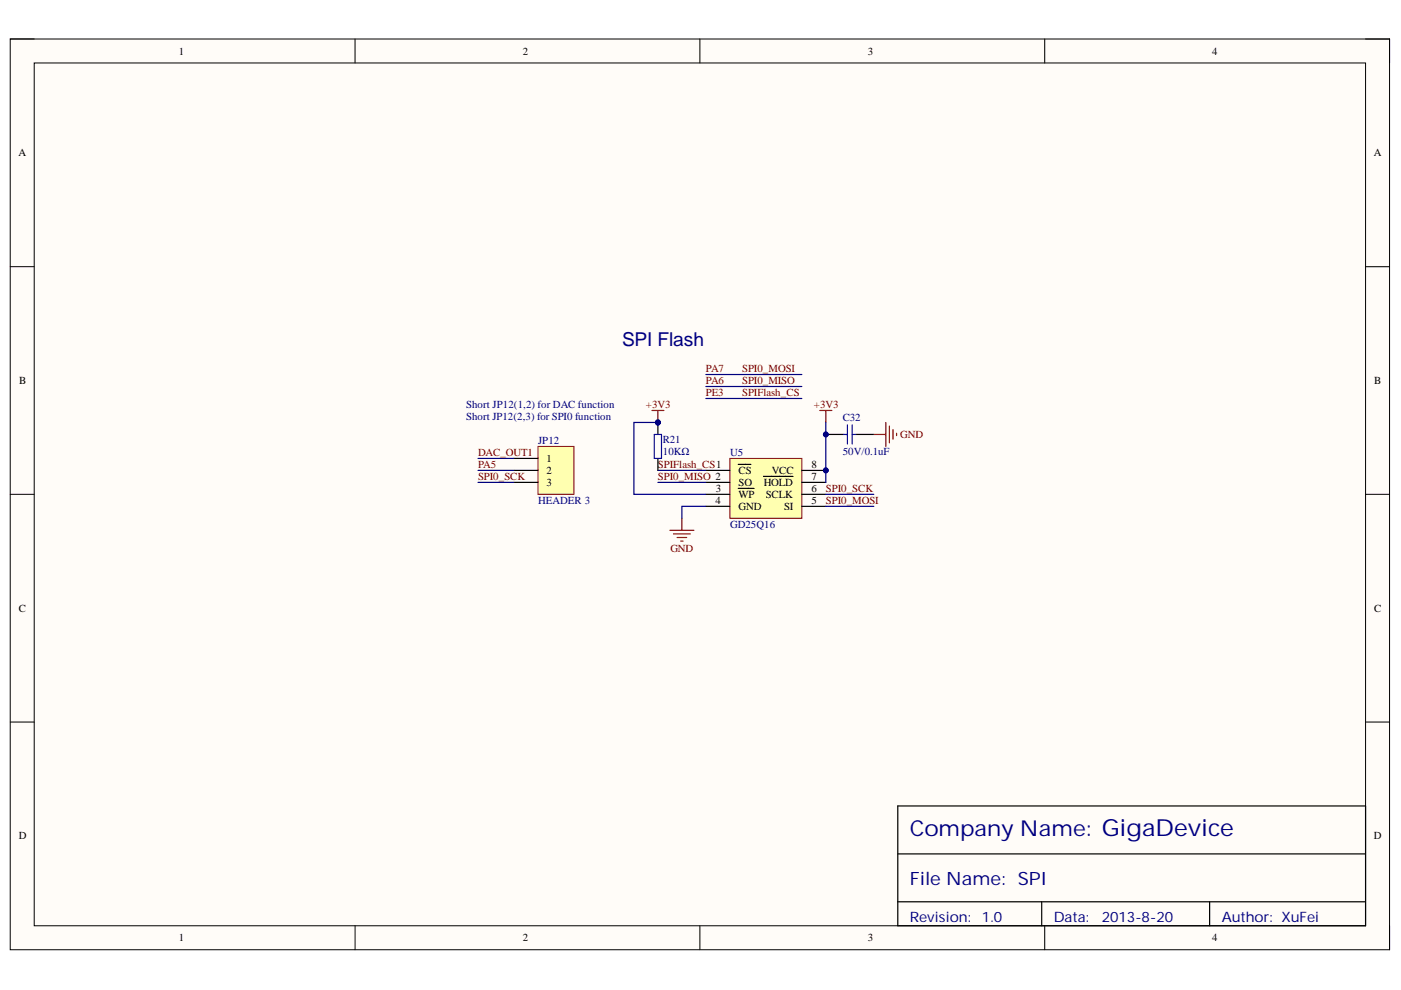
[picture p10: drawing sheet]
<svg xmlns="http://www.w3.org/2000/svg" width="297mm" height="210mm" viewBox="0 0 297 210" stroke-linecap="round" stroke-linejoin="round" font-family="sans-serif">
<defs><g id="words">
<text font-size="4.6" fill="#000080" x="192.9" y="177.3">Company Name: GigaDevice</text>
<text font-size="4.1" fill="#000080" x="131.9" y="73.5">SPI Flash</text>
<text font-size="3.9" fill="#000080" x="192.9" y="187.7">File Name: SPI</text>
<g font-size="3" fill="#000080">
<text x="192.9" y="195.4">Revision:</text>
<text x="208.2" y="195.4">1.0</text>
<text x="223.4" y="195.4">Data:</text>
<text x="233.6" y="195.4">2013-8-20</text>
<text x="259" y="195.4">Author: XuFei</text>
</g>
<g font-size="2.3">
<text x="37.9" y="11.6">1</text>
<text x="110.8" y="11.6">2</text>
<text x="184" y="11.6">3</text>
<text x="257" y="11.6">4</text>
<text x="3.9" y="33.1">A</text>
<text x="291.3" y="33.1">A</text>
<text x="4.1" y="81.4">B</text>
<text x="291.4" y="81.4">B</text>
<text x="115.9" y="98">1</text>
<text x="115.9" y="100.5">2</text>
<text x="156.6" y="100.5">CS</text>
<text x="163.6" y="100.5">VCC</text>
<text x="172.1" y="101.8">7</text>
<text x="172.1" y="99.2">8</text>
<text x="115.9" y="103">3</text>
<text x="151.7" y="106.8">4</text>
<text x="151.8" y="104.3">3</text>
<text x="156.6" y="103">SO</text>
<text x="156.6" y="105.6">WP</text>
<text x="161.9" y="103">HOLD</text>
<text x="162.3" y="105.6">SCLK</text>
<text x="172.1" y="106.8">5</text>
<text x="172.1" y="104.3">6</text>
<text x="156.6" y="108.1">GND</text>
<text x="166.2" y="108.1">SI</text>
<text x="4" y="129.7">C</text>
<text x="291.4" y="129.7">C</text>
<text x="4" y="177.9">D</text>
<text x="291.3" y="177.9">D</text>
<text x="37.9" y="199.6">1</text>
<text x="110.8" y="199.6">2</text>
<text x="184" y="199.6">3</text>
<text x="257" y="199.6">4</text>
</g>
<g font-size="2.3" fill="#800000">
<text x="149.7" y="83.9">PE3</text>
<text x="149.7" y="81.4">PA6</text>
<text x="149.7" y="78.9">PA7</text>
<text x="157.4" y="81.4">SPI0_MISO</text>
<text x="157.4" y="83.9">SPIFlash_CS</text>
<text x="157.4" y="78.9">SPI0_MOSI</text>
<text x="137" y="86.5">+3V3</text>
<text x="172.6" y="86.5">+3V3</text>
<text x="190.9" y="92.9">GND</text>
<text x="101.3" y="101.8">SPI0_SCK</text>
<text x="101.3" y="99.2">PA5</text>
<text x="101.3" y="96.7">DAC_OUT1</text>
<text x="139.5" y="101.8">SPI0_MISO 2</text>
<text x="139.5" y="99.2">SPIFlash_CS1</text>
<text x="175.1" y="104.3">SPI0_SCK</text>
<text x="175.1" y="106.8">SPI0_MOSI</text>
<text x="142.1" y="117">GND</text>
</g>
<g font-size="2.3" fill="#000080">
<text x="98.8" y="86.5">Short JP12(1,2) for DAC function</text>
<text x="98.8" y="89">Short JP12(2,3) for SPI0 function</text>
<text x="178.7" y="89.3">C32</text>
<text x="114.1" y="94.2">JP12</text>
<text x="140.5" y="93.9">R21</text>
<text x="140.5" y="96.4">10KΩ</text>
<text x="154.8" y="96.7">U5</text>
<text x="178.7" y="96.4">50V/0.1uF</text>
<text x="114.1" y="106.8">HEADER 3</text>
<text x="154.8" y="111.9">GD25Q16</text>
</g>
</g></defs>
<path d="M2.2 8.3h292.4v193.1h-292.4z" fill-rule="evenodd" fill="#fffcf8"/>
<path d="M2.2 8.3h292.4v193.1h-292.4z" fill="none" stroke="#000" stroke-width=".21"/>
<path d="M7.3 13.4h282.2v182.9h-282.2z" fill-rule="evenodd" fill="#fffcf8"/>
<g fill="none" stroke="#000" stroke-width=".21">
<path d="M2.2 8.3h5.1M7.3 13.4h282.2v182.9h-282.2zM75.3 8.3v5M148.4 8.3v5M221.5 8.3v5.1M289.5 8.3h5.1v5.1M2.2 56.5h5.1M289.5 56.5h5.1M2.2 104.8h5.1M289.5 104.8h5.1M2.2 153.1h5.1M289.5 153.1h5.1"/>
<path d="M75.3 196.3v5.1M148.4 196.3v5.1M221.5 196.3v5.1M294.6 196.3v5.1"/>
</g>
<path d="M190.3 170.9h99.2v25.4h-99.2zM190.3 181h99.2M190.3 191.2h99.2M220.9 191.2v5.1M256.5 191.2v5.1" fill="none" stroke="#000" stroke-width=".25"/>
<circle cx="175.1" cy="99.7" r=".51" fill="#000080"/>
<circle cx="175.1" cy="99.7" r=".51" fill="none" stroke="#000080" stroke-width=".21"/>
<path d="M154.7 97.2h15.3v12.7h-15.3z" fill-rule="evenodd" fill="#ffffb0"/>
<path d="M154.7 97.2h15.3v12.7h-15.3z" fill="none" stroke="#800000" stroke-width=".21"/>
<path d="M149.7 99.7h5M156.5 98.5h2.7M170 99.7h5.1M149.7 102.3h5M149.7 104.8h5M149.7 107.4h5M156.5 103.5h3.4M161.8 101h6.3M170 102.3h5.1M170 104.8h5.1M170 107.4h5.1" fill="none" stroke="#000" stroke-width=".25"/>
<circle cx="175.1" cy="99.7" r=".51" fill="#000080"/>
<circle cx="175.1" cy="99.7" r=".51" fill="none" stroke="#000080" stroke-width=".21"/>
<path d="M173.8 87h2.6M175.1 87v2.6M142 112.4h5.1M142.8 113.2h3.6M143.6 114h2M144.3 114.7h.5M144.6 109.9v2.5" fill="none" stroke="#800000" stroke-width=".25"/>
<path d="M139.5 99.7h10.2M139.5 102.3h10.2M149.7 107.4h-5.1v2.5M175.1 107.4h10.2M175.1 104.8h10.2" fill="none" stroke="#000080" stroke-width=".25"/>
<circle cx="139.5" cy="89.6" r=".51" fill="#000080"/>
<circle cx="139.5" cy="89.6" r=".51" fill="none" stroke="#000080" stroke-width=".21"/>
<path d="M139.5 89.6v2.5M139.5 97.2v2.5" fill="none" stroke="#000" stroke-width=".25"/>
<circle cx="139.5" cy="89.6" r=".51" fill="#000080"/>
<circle cx="139.5" cy="89.6" r=".51" fill="none" stroke="#000080" stroke-width=".21"/>
<path d="M138.7 92.1h1.5v5.1h-1.5z" fill="none" stroke="#00f" stroke-width=".25"/>
<path d="M138.2 87h2.6M139.5 87v2.6" fill="none" stroke="#800000" stroke-width=".25"/>
<circle cx="139.5" cy="89.6" r=".51" fill="#000080"/>
<circle cx="139.5" cy="89.6" r=".51" fill="none" stroke="#000080" stroke-width=".21"/>
<path d="M139.5 89.6h-5.1v15.2h15.3" fill="none" stroke="#000080" stroke-width=".25"/>
<circle cx="139.5" cy="89.6" r=".51" fill="#000080"/>
<circle cx="139.5" cy="89.6" r=".51" fill="none" stroke="#000080" stroke-width=".21"/>
<path d="M175.1 89.6v12.7" fill="none" stroke="#000080" stroke-width=".25"/>
<circle cx="175.1" cy="92.1" r=".51" fill="#000080"/>
<circle cx="175.1" cy="92.1" r=".51" fill="none" stroke="#000080" stroke-width=".21"/>
<path d="M175.1 92.1h3.8" fill="none" stroke="#000" stroke-width=".25"/>
<circle cx="175.1" cy="92.1" r=".51" fill="#000080"/>
<circle cx="175.1" cy="92.1" r=".51" fill="none" stroke="#000080" stroke-width=".21"/>
<path d="M181.5 92.1h3.8" fill="none" stroke="#000" stroke-width=".25"/>
<path d="M178.9 92.1h.8M179.7 90.1v4M180.7 92.1h.8M180.7 90.1v4" fill="none" stroke="#00f" stroke-width=".25"/>
<path d="M185.3 92.1h2.5M187.8 89.6v5.1M188.6 90.3v3.6M189.3 91.1v2M190.1 91.9v.5" fill="none" stroke="#800000" stroke-width=".25"/>
<path d="M149.7 79.4h20.3M149.7 81.9h20.3M149.7 84.5h20.3" fill="none" stroke="#000080" stroke-width=".25"/>
<path d="M114.1 94.7h7.6v10.1h-7.6z" fill-rule="evenodd" fill="#ffffb0"/>
<path d="M114.1 94.7h7.6v10.1h-7.6z" fill="none" stroke="#800000" stroke-width=".21"/>
<path d="M109 97.2h5.1M109 99.7h5.1M109 102.3h5.1" fill="none" stroke="#000" stroke-width=".25"/>
<path d="M101.3 99.7h7.7M101.3 97.2h7.7M101.3 102.3h7.7" fill="none" stroke="#000080" stroke-width=".25"/>
<use href="#words"/>
</svg>
